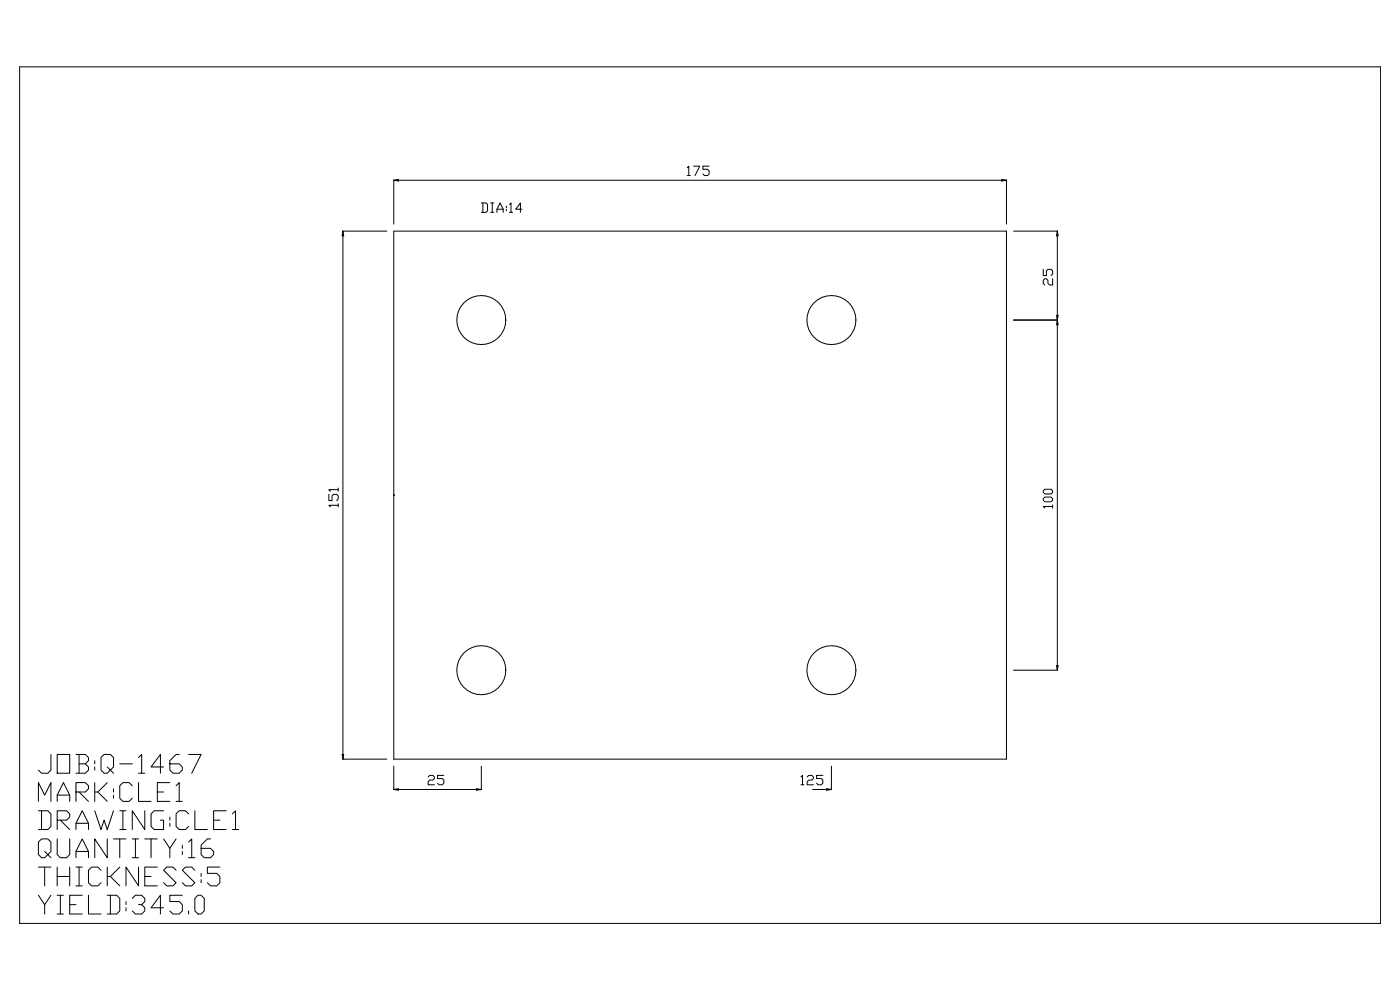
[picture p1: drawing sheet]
<svg xmlns="http://www.w3.org/2000/svg" width="420mm" height="297mm" viewBox="0 0 420 297" stroke-linecap="round" stroke-linejoin="round" font-family="sans-serif">
<g fill="none" stroke="#000" stroke-width=".3">
<path d="M5.9 20h408.1v256.9h-408.1zM118.1 54v13.2M118.1 54h183.7M118.1 54l1.4-.2v.5zM206.1 50.3l.5-.5v2.8M206.1 52.6h.9M208 49.8h1.8l-1.4 2.8M212.7 49.8h-1.9v1h1.4l.5 .4v1l-.5 .4h-.9l-.5-.4M300.4 53.8l1.4 .2-1.4 .3zM301.8 54v13.2M102.8 69.3h13.2M102.8 69.3v158.3"/>
<path d="M102.8 69.3l.3 1.4h-.5zM118.1 69.3h183.7v158.3h-183.7zM144.3 60.9h1.4l.5 .4v1.9l-.5 .5h-1.4M144.8 60.9v2.8M147.2 60.9h.9M147.2 63.7h.9M147.6 60.9v2.8M149 63.7v-1l1-1.8 .9 1.8v1M149 62.7h1.9M151.8 61.8v.5M151.8 62.7v.5M152.8 61.3l.5-.4v2.8"/>
<path d="M152.8 63.7h.9M156.5 62.7h-1.8l1.4-1.8v2.8M303.9 69.3h13.2M317.1 69.3l.2 1.4h-.4zM317.1 69.3v131.7M303.9 96h13.2M312.9 80.8v1.8h.9v-1.4l.5-.4h.9l.5 .4v1l-.5 .4M315.7 83.6v1.9h-1l-.4-.5v-1l-.5-.4h-.5l-.4 .4v1l.4 .5M316.9 94.6h.4l-.4 2.8h.4zM98.6 148.2v1.9h1v-1.4l.4-.5h1l.4 .5v.9l-.4 .5M101.4 151.5h-2.8l.5 .5M101.4 146.8h-2.8l.5 .5"/>
<path d="M101.4 146.4v.9M101.4 151v1M118 148.5h.2M118.2 148.5h-.1M312.9 149.5l.4-.4h1.9l.5 .4v.5l-.5 .5h-1.9l-.4-.5zM313.3 146.7h1.9l.5 .5v.4l-.5 .5h-1.9l-.4-.5v-.4zM315.7 151.9h-2.8l.4 .4M315.7 151.4v.9M316.9 199.6h.4l-.2 1.4zM303.9 201h13.2M15.3 226.2v4.7l-1 1h-1.8l-1-1M17.1 226.2h3.8v5.7h-3.8z"/>
<path d="M17.1 238.4h3.8M22.8 237.5h2.8l.9-1v-.9l-.9-.9h-2.8v5.6M22.8 226.2h2.8l.9 1v.9l-.9 .9M23.7 229h1.9l.9 1v.9l-.9 1h-2.8M23.7 226.2v5.7M23.7 237.5l2.8 2.8M28.4 228.1v.9M28.4 230v.9M28.4 234.7v5.6M29.3 237.5l2.9 2.8M32.2 234.7l-2.9 2.8h-.9M32.2 230l.9 .9-.9 1h-1l-.9-1v-3.7l.9-1h1.9l.9 1v2.8l-.9 .9 .9 1"/>
<path d="M34 236.5v1M34 238.4v1M35.9 229h3.8M39.7 235.6l-1-.9h-1.8l-1 .9v3.8l1 .9h1.8l1-.9M41.5 234.7v5.6h3.8M41.5 227.2l1-1v5.7M41.5 231.9h1.9M47.2 237.5h1.9M49.1 230h-3.8l2.8-3.8v5.7M50.9 234.7h-3.7v5.6h3.7M52.8 235.6l.9-.9v5.6M53.7 226.2h-.9l-1.9 1.9v2.8l1 1h1.8l1-1v-.9l-1-1h-2.8"/>
<path d="M56.6 226.2h3.7l-2.8 5.7M102.6 226.2h.5l-.3 1.4zM102.8 227.6h13.2M118.1 229.7v7.1M118.1 236.7l1.4-.2v.5zM118.1 236.7h26.2M128.4 233l.5-.5h.9l.5 .5v.4l-.5 .5h-.9l-.5 .5v.9h1.9M133.1 232.5h-1.9v.9h1.4l.5 .5v1l-.5 .4h-.9l-.5-.4M142.9 236.5l1.4 .2-1.4 .3zM144.3 229.7v7.1M240.2 233l.5-.5v2.8M240.2 235.3h.9"/>
<path d="M242.1 233l.4-.5h1l.4 .5v.4l-.4 .5h-1l-.4 .5v.9h1.8M243.7 236.7h5.6M246.8 232.5h-1.9v.9h1.4l.5 .5v1l-.5 .4h-1l-.4-.4M247.9 236.5l1.4 .2-1.4 .3zM249.3 229.7v7.1M11.5 243.1h2.8l1 1v3.7l-1 .9h-2.8M11.5 240.3v-5.6l1.9 3.7 1.9-3.7v5.6M12.5 243.1v5.6M13.4 255.3l.9 1-.9 .9h-.9l-1-.9v-3.8l1-.9h1.8l1 .9v2.8l-1 1 1 .9M17.1 251.6v4.7l1 .9h1.9l.9-.9v-4.7M17.1 245.9h2.9l.9-.9v-.9l-.9-1h-2.9v5.6M17.1 240.3v-1.9l1.9-3.7 1.9 3.7v1.9"/>
<path d="M18.1 245.9l2.8 2.8M22.8 257.2v-1.9l1.9-3.7 1.8 3.7v1.9M22.8 248.7v-1.8l1.9-3.8 1.8 3.8v1.8M22.8 255.3h3.7M22.8 246.9h3.7M28.4 243.1l1.9 5.6 .9-2.8 1 2.8 1.8-5.6M32.2 251.6v5.6l-3.8-5.6v5.6M34 251.6h3.8M35.9 251.6v5.6M35.9 243.1h1.9M35.9 248.7h1.9M36.9 243.1v5.6"/>
<path d="M39.7 251.6h1.8M39.7 257.2h1.8M40.6 251.6v5.6M43.4 243.1v5.6l-3.7-5.6v5.6M43.4 251.6h3.8M45.3 251.6v5.6M49.1 251.6l1.8 2.8v2.8M49.1 243.1h-2.9l-.9 1v3.7l.9 .9h2.9v-2.8h-1M50.9 245v.9M50.9 246.9v.9M52.8 251.6l-1.9 2.8M52.8 240.3h1.9"/>
<path d="M54.7 253.4v1M54.7 255.3v1M56.6 252.5l.9-.9v5.6M56.6 244.1l-1-1h-1.9l-.9 1v3.7l.9 .9h1.9l1-.9M56.6 257.2h1.8M58.4 243.1v5.6h3.8M63.1 251.6h-.9l-1.9 1.8v2.9l1 .9h1.8l1-.9v-1l-1-.9h-2.8M64.1 245.9h1.8M67.8 243.1h-3.7v5.6h3.7M69.7 244.1l.9-1v5.6M69.7 248.7h1.9M11.5 268.4l1.9 2.9v2.8"/>
<path d="M11.5 260h3.8M13.4 260v5.6M15.3 268.4l-1.9 2.9M17.1 268.4h1.9M17.1 274.1h1.9M17.1 260v5.6M17.1 262.8h3.8M18.1 268.4v5.7M20.9 271.3h1.9M20.9 260v5.6M22.8 260h1.9M22.8 265.6h1.9"/>
<path d="M23.7 260v5.6M24.7 268.4h-3.8v5.7h3.8M26.5 268.4v5.7h3.8M30.3 260.9l-1-.9h-1.8l-1 .9v3.8l1 .9h1.8l1-.9M32.2 268.4h2.8l.9 1v3.7l-.9 1h-2.8M32.2 260v5.6M33.1 268.4v5.7M33.1 262.8l2.8 2.8M35.9 260l-2.8 2.8h-.9M37.8 270.3v1M37.8 272.2v.9M39.7 269.4l.9-1h1.9l.9 1v.9l-.9 1h-1"/>
<path d="M41.5 260v5.6l-3.7-5.6v5.6M42.5 271.3l.9 .9v.9l-.9 1h-1.9l-.9-1M43.4 262.8h1.9M47.2 260h-3.8v5.6h3.8M49.1 272.2h-3.8l2.8-3.8v5.7M52.8 260.9l-.9-.9h-1.9l-.9 .9 3.7 3.8-.9 .9h-1.9l-.9-.9M54.7 268.4h-3.8v1.9h2.8l1 1v1.8l-1 1h-1.8l-1-1M56.6 273.1v1M58.4 260.9l-.9-.9h-1.9l-.9 .9 3.7 3.8-.9 .9h-1.9l-.9-.9M59.4 268.4h.9l1 1v3.7l-1 1h-.9l-1-1v-3.7zM60.3 261.9v.9M60.3 263.8v.9"/>
<path d="M65.9 260h-3.7v1.9h2.8l.9 .9v1.9l-.9 .9h-1.9l-.9-.9"/>
<circle cx="144.3" cy="96" r="7.3"/>
<circle cx="249.3" cy="96" r="7.3"/>
<circle cx="118.1" cy="148.5" r=".1"/>
<circle cx="144.3" cy="201" r="7.3"/>
<circle cx="249.3" cy="201" r="7.3"/>
</g>
</svg>
